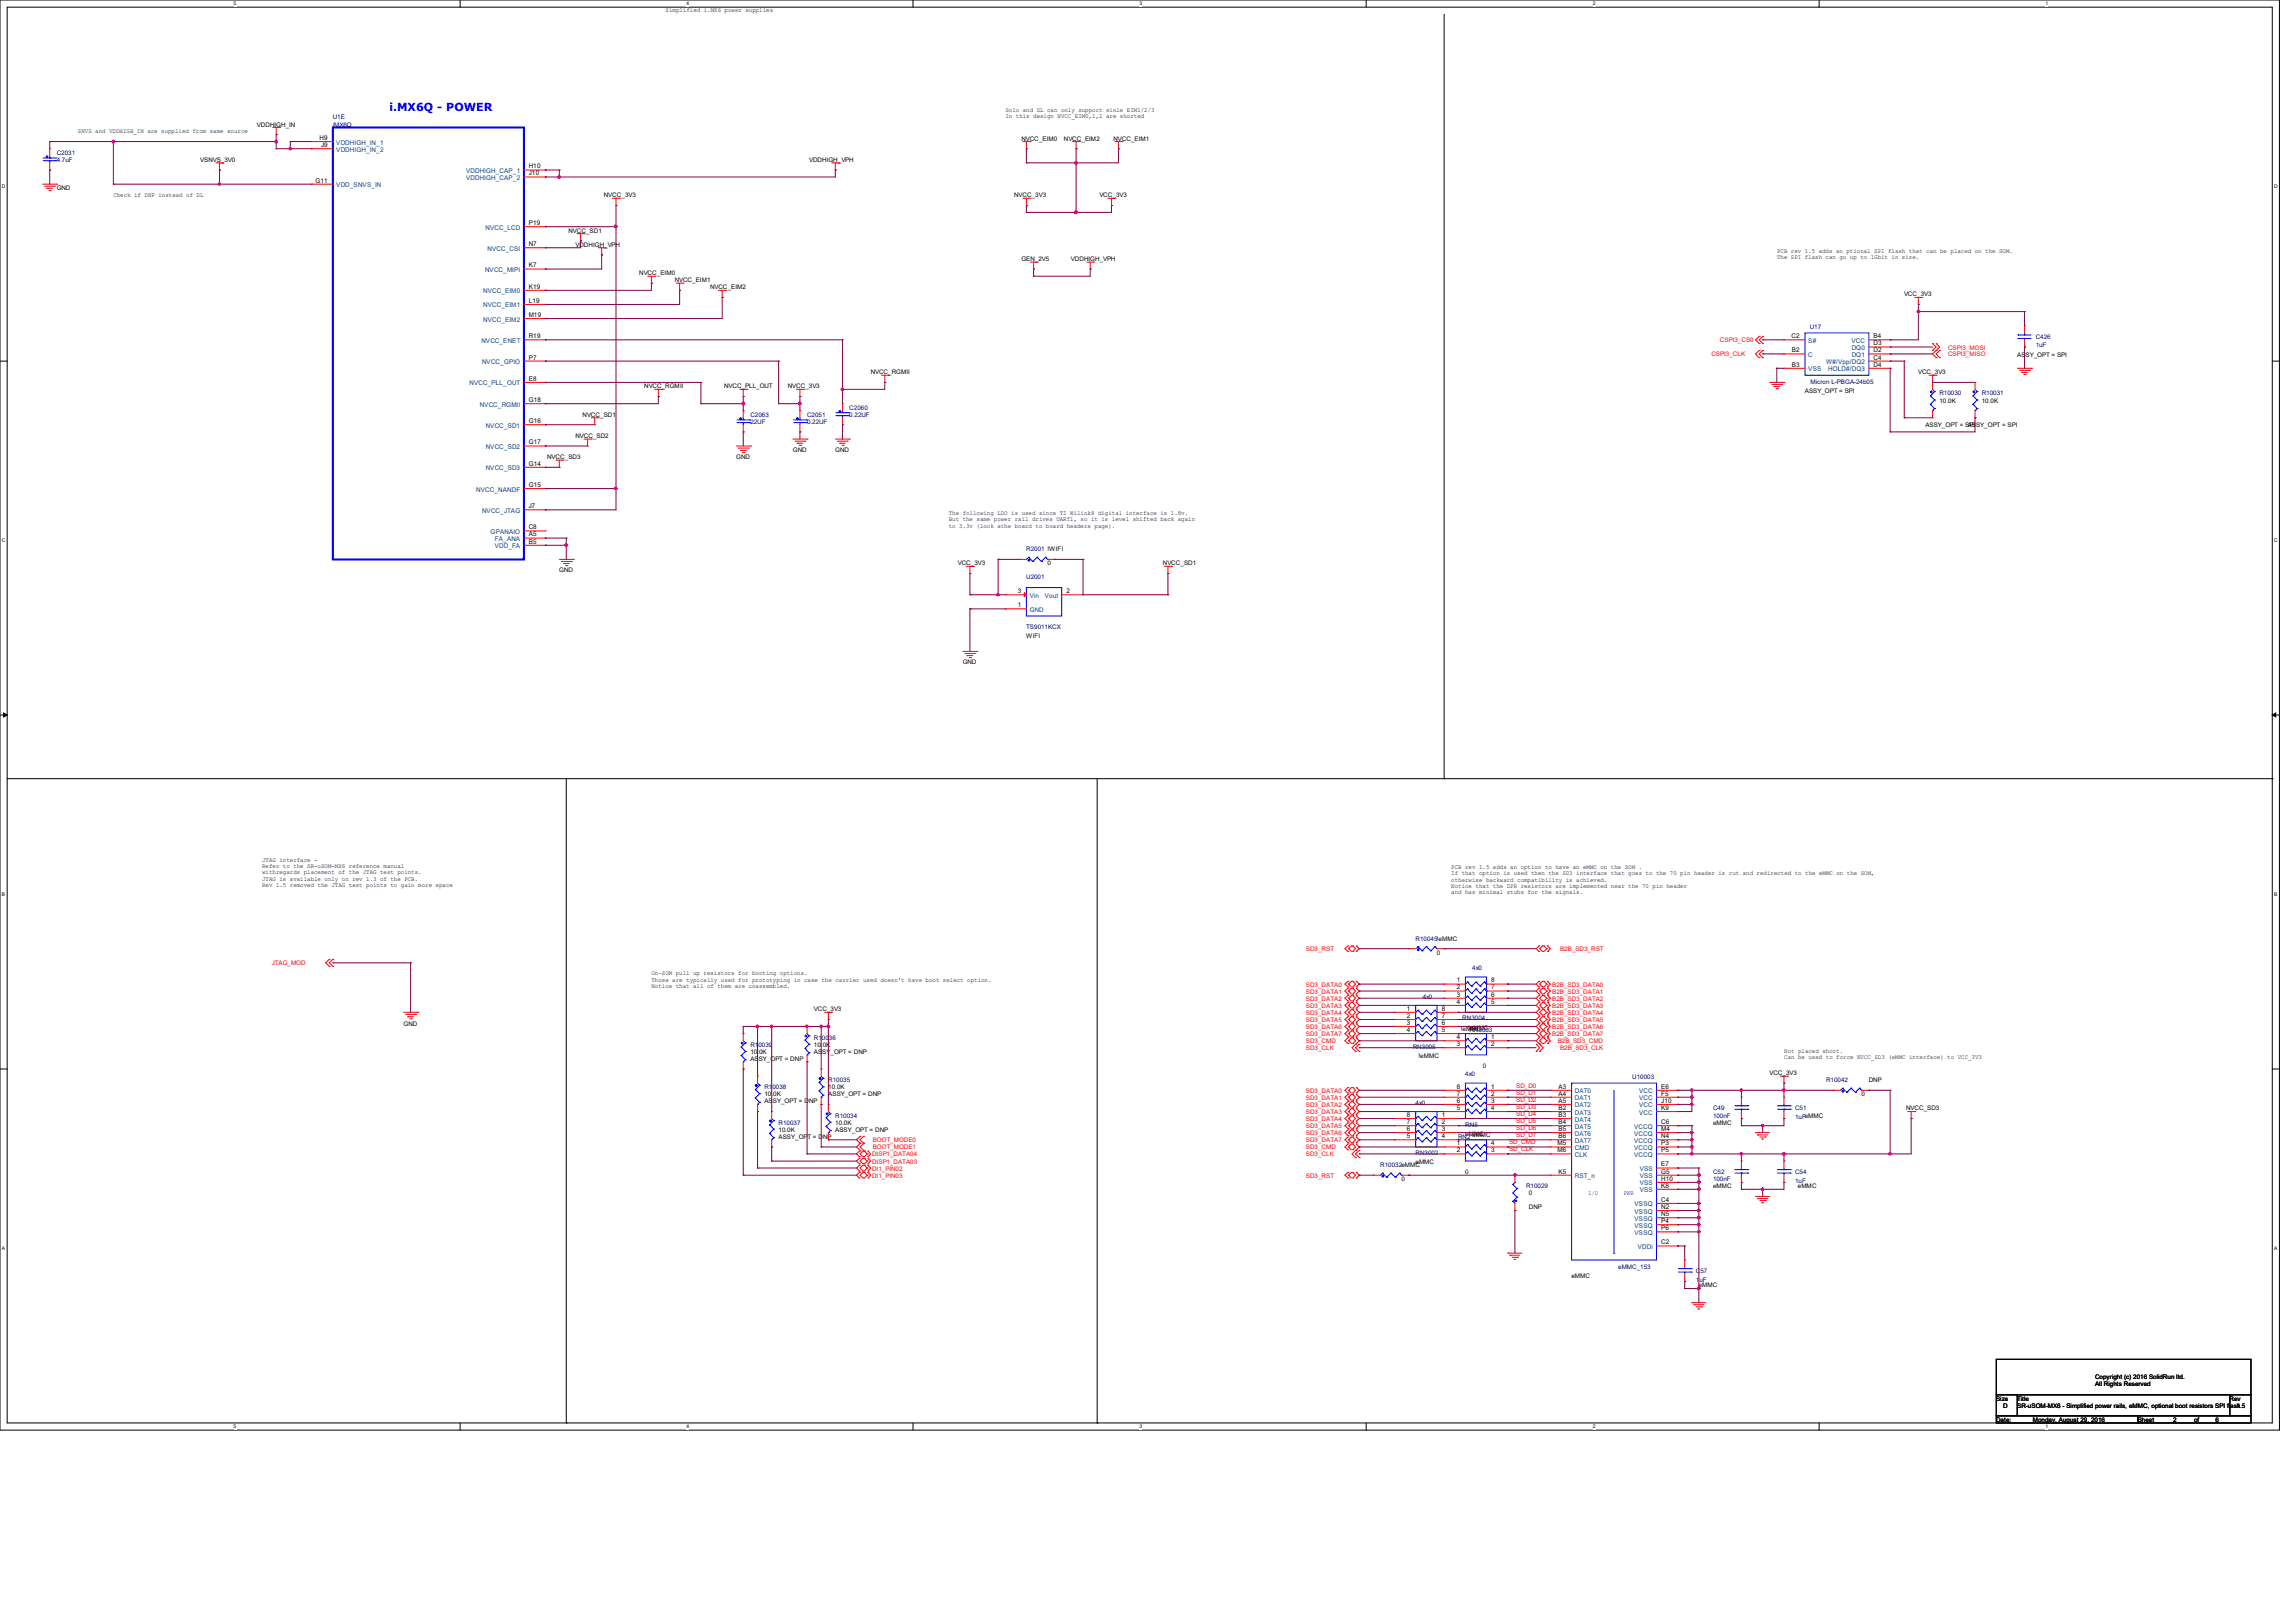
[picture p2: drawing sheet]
<svg xmlns="http://www.w3.org/2000/svg" width="420mm" height="297mm" viewBox="0 0 420 297" stroke-linecap="round" stroke-linejoin="round" font-family="sans-serif">
<defs><g id="words">
<text font-size="2" fill="#00f" x="71.3" y="20.2">i.MX6Q - POWER</text>
<g font-size="1.2">
<text x="58.5" y="25.6">H9</text>
<text x="58.8" y="26.9">J9</text>
<text x="57.7" y="33.4">G11</text>
<text x="96.8" y="30.8">H10</text>
<text x="96.8" y="32.1">J10</text>
<text x="96.8" y="41.2">P19</text>
<text x="96.8" y="45">N7</text>
<text x="96.8" y="52.8">K19</text>
<text x="96.8" y="48.9">K7</text>
<text x="96.8" y="55.4">L19</text>
<text x="96.8" y="58">M19</text>
<text x="96.8" y="61.9">R19</text>
<text x="96.8" y="65.8">P7</text>
<text x="327.9" y="61.9">C2</text>
<text x="327.9" y="64.5">B2</text>
<text x="342.9" y="61.9">B4</text>
<text x="342.9" y="63.2">D3</text>
<text x="342.9" y="64.5">D2</text>
<text x="342.9" y="65.8">C4</text>
<text x="96.8" y="69.7">E8</text>
<text x="327.9" y="67.1">B3</text>
<text x="342.9" y="67.1">D4</text>
<text x="96.8" y="73.6">G18</text>
<text x="96.8" y="77.4">G16</text>
<text x="96.8" y="81.3">G17</text>
<text x="96.8" y="89.1">G15</text>
<text x="96.8" y="85.2">G14</text>
<text x="96.8" y="93">J7</text>
<text x="96.8" y="99.5">B5</text>
<text x="96.8" y="96.9">C8</text>
<text x="96.8" y="98.2">A5</text>
<text x="186.2" y="111.1">1</text>
<text x="186.2" y="108.5">3</text>
<text x="195.2" y="108.5">2</text>
<text x="266.6" y="179.8">1</text>
<text x="272.9" y="179.8">8</text>
<text x="257.5" y="185">1</text>
<text x="263.8" y="185">8</text>
<text x="266.6" y="181.1">2</text>
<text x="266.6" y="182.4">3</text>
<text x="266.6" y="183.7">4</text>
<text x="272.9" y="183.7">5</text>
<text x="272.9" y="182.4">6</text>
<text x="272.9" y="181.1">7</text>
<text x="257.5" y="186.3">2</text>
<text x="257.5" y="187.5">3</text>
<text x="257.5" y="188.8">4</text>
<text x="263.8" y="188.8">5</text>
<text x="263.8" y="187.5">6</text>
<text x="263.8" y="186.3">7</text>
<text x="266.6" y="191.4">3</text>
<text x="266.6" y="190.2">4</text>
<text x="272.9" y="190.2">1</text>
<text x="272.9" y="191.4">2</text>
<text x="266.6" y="203.1">5</text>
<text x="266.6" y="201.8">6</text>
<text x="266.6" y="200.5">7</text>
<text x="266.6" y="199.2">8</text>
<text x="272.9" y="199.2">1</text>
<text x="272.9" y="200.5">2</text>
<text x="272.9" y="201.8">3</text>
<text x="272.9" y="203.1">4</text>
<text x="285.2" y="199.2">A3</text>
<text x="285.2" y="200.5">A4</text>
<text x="285.2" y="201.8">A5</text>
<text x="285.2" y="203.1">B2</text>
<text x="304" y="199.2">E6</text>
<text x="304" y="200.5">F5</text>
<text x="304" y="201.8">J10</text>
<text x="304" y="203.1">K9</text>
<text x="257.5" y="208.3">5</text>
<text x="257.5" y="207">6</text>
<text x="257.5" y="205.7">7</text>
<text x="257.5" y="204.4">8</text>
<text x="263.8" y="204.4">1</text>
<text x="263.8" y="205.7">2</text>
<text x="263.8" y="207">3</text>
<text x="263.8" y="208.3">4</text>
<text x="266.6" y="209.6">1</text>
<text x="272.9" y="209.6">4</text>
<text x="285" y="209.6">M5</text>
<text x="285.2" y="204.4">B3</text>
<text x="285.2" y="205.7">B4</text>
<text x="285.2" y="207">B5</text>
<text x="285.2" y="208.3">B6</text>
<text x="304" y="205.7">C6</text>
<text x="304" y="207">M4</text>
<text x="304" y="208.3">N4</text>
<text x="304" y="209.6">P3</text>
<text x="266.6" y="210.9">2</text>
<text x="272.9" y="210.9">3</text>
<text x="285" y="210.9">M6</text>
<text x="285.2" y="214.8">K5</text>
<text x="304" y="210.9">P5</text>
<text x="304" y="213.4">E7</text>
<text x="304" y="214.8">G5</text>
<text x="304" y="216.1">H10</text>
<text x="304" y="217.3">K8</text>
<text x="304" y="219.9">C4</text>
<text x="304" y="221.2">N2</text>
<text x="304" y="222.5">N5</text>
<text x="304" y="223.8">P4</text>
<text x="304" y="225.1">P6</text>
<text x="304" y="227.7">C2</text>
</g>
<g font-size="1.2" fill="#004080">
<text x="61.5" y="27.8">VDDHIGH_IN_2</text>
<text x="61.5" y="26.5">VDDHIGH_IN_1</text>
<text x="61.5" y="34.2">VDD_SNVS_IN</text>
<text x="85.3" y="31.7">VDDHIGH_CAP_1</text>
<text x="85.3" y="32.9">VDDHIGH_CAP_2</text>
<text x="88.8" y="42">NVCC_LCD</text>
<text x="89.2" y="45.9">NVCC_CSI</text>
<text x="88.4" y="53.7">NVCC_EIM0</text>
<text x="88.8" y="49.8">NVCC_MIPI</text>
<text x="88.4" y="56.3">NVCC_EIM1</text>
<text x="88.4" y="58.8">NVCC_EIM2</text>
<text x="88.1" y="62.7">NVCC_ENET</text>
<text x="330.9" y="62.7">S#</text>
<text x="330.9" y="65.3">C</text>
<text x="338.8" y="62.7">VCC</text>
<text x="338.9" y="64.1">DQ0</text>
<text x="338.9" y="65.3">DQ1</text>
<text x="85.9" y="70.5">NVCC_PLL_OUT</text>
<text x="88.2" y="66.6">NVCC_GPIO</text>
<text x="330.9" y="67.9">VSS</text>
<text x="334.2" y="66.6">W#/Vpp/DQ2</text>
<text x="334.6" y="67.9">HOLD#/DQ3</text>
<text x="87.8" y="74.4">NVCC_RGMII</text>
<text x="88.9" y="82.2">NVCC_SD2</text>
<text x="88.9" y="78.3">NVCC_SD1</text>
<text x="87.2" y="90">NVCC_NANDF</text>
<text x="88.9" y="86.1">NVCC_SD3</text>
<text x="88.2" y="93.9">NVCC_JTAG</text>
<text x="89.8" y="97.7">GPANAIO</text>
<text x="90.5" y="100.3">VDD_FA</text>
<text x="90.6" y="99">FA_ANA</text>
<text x="188.5" y="109.4">Vin</text>
<text x="191.2" y="109.4">Vout</text>
<text x="288.2" y="200.1">DAT0</text>
<text x="288.2" y="201.3">DAT1</text>
<text x="288.2" y="202.6">DAT2</text>
<text x="288.2" y="204">DAT3</text>
<text x="300" y="200.1">VCC</text>
<text x="300" y="201.3">VCC</text>
<text x="300" y="202.6">VCC</text>
<text x="300" y="204">VCC</text>
<text x="288.2" y="205.2">DAT4</text>
<text x="288.2" y="206.5">DAT5</text>
<text x="288.2" y="207.8">DAT6</text>
<text x="288.2" y="209.1">DAT7</text>
<text x="299.1" y="206.5">VCCQ</text>
<text x="299.1" y="207.8">VCCQ</text>
<text x="299.1" y="209.1">VCCQ</text>
<text x="288.2" y="210.4">CMD</text>
<text x="288.2" y="211.7">CLK</text>
<text x="288.2" y="215.6">RST_n</text>
<text x="299.1" y="210.4">VCCQ</text>
<text x="299.1" y="211.7">VCCQ</text>
<text x="300.1" y="214.3">VSS</text>
<text x="300.1" y="215.6">VSS</text>
<text x="299.1" y="220.8">VSSQ</text>
<text x="300.1" y="216.9">VSS</text>
<text x="300.1" y="218.2">VSS</text>
<text x="299.1" y="222.1">VSSQ</text>
<text x="299.1" y="223.4">VSSQ</text>
<text x="299.1" y="224.7">VSSQ</text>
<text x="299.1" y="226">VSSQ</text>
<text x="299.7" y="228.6">VDDi</text>
</g>
<g font-size="1.1">
<text x="121.8" y="2.3">Simplified i.MX6 power supplies</text>
<text x="47" y="23.2">VDDHIGH_IN</text>
<text x="184" y="20.4">Solo and DL can only support sinle EIM1/2/3</text>
<text x="184" y="21.5">In this design NVCC_EIM0,1,2 are shorted</text>
<text x="14.3" y="24.3">SNVS and VDDHIGH_IN are supplied from same source</text>
<text x="36.7" y="29.6">VSNVS_3V0</text>
<text x="148.1" y="29.6">VDDHIGH_VPH</text>
<text x="186.9" y="25.7">NVCC_EIM0</text>
<text x="194.7" y="25.7">NVCC_EIM2</text>
<text x="203.8" y="25.7">NVCC_EIM1</text>
<text x="10.4" y="34.8">GND</text>
<text x="20.7" y="36">Check if DNP instead of DL</text>
<text x="110.5" y="36.1">NVCC_3V3</text>
<text x="185.6" y="36.1">NVCC_3V3</text>
<text x="201.2" y="36.1">VCC_3V3</text>
<text x="104" y="42.6">NVCC_SD1</text>
<text x="105.3" y="45.2">VDDHIGH_VPH</text>
<text x="186.9" y="47.8">GEN_2V5</text>
<text x="196" y="47.8">VDDHIGH_VPH</text>
<text x="325.2" y="46.3">PCB rev 1.5 adds an ptional SPI flash that can be placed on the SOM.</text>
<text x="325.2" y="47.5">The SPI flash can go up to 1Gbit in size.</text>
<text x="117" y="50.3">NVCC_EIM0</text>
<text x="123.5" y="51.6">NVCC_EIM1</text>
<text x="130" y="52.9">NVCC_EIM2</text>
<text x="348.5" y="54.2">VCC_3V3</text>
<text x="369.2" y="65.4">ASSY_OPT = SPI</text>
<text x="117.9" y="71.1">NVCC_RGMII</text>
<text x="132.5" y="71.1">NVCC_PLL_OUT</text>
<text x="144.2" y="71.1">NVCC_3V3</text>
<text x="159.3" y="68.5">NVCC_RGMII</text>
<text x="330.3" y="72">ASSY_OPT = SPI</text>
<text x="351" y="68.5">VCC_3V3</text>
<text x="106.6" y="76.2">NVCC_SD1</text>
<text x="354.9" y="73.7">10.0K</text>
<text x="362.7" y="73.7">10.0K</text>
<text x="105.3" y="80.1">NVCC_SD2</text>
<text x="145.1" y="82.7">GND</text>
<text x="152.9" y="82.7">GND</text>
<text x="352.4" y="78.2">ASSY_OPT = SPI</text>
<text x="360.1" y="78.2">ASSY_OPT = SPI</text>
<text x="100.2" y="84">NVCC_SD3</text>
<text x="134.7" y="84">GND</text>
<text x="173.6" y="94.3">The following LDO is used since TI Wilink8 digital interface is 1.8v.</text>
<text x="173.6" y="95.4">But the same power rail drives UART1, so it is level shifted back again</text>
<text x="173.6" y="96.6">to 3.3v (look athe board to board headers page).</text>
<text x="102.4" y="104.7">GND</text>
<text x="175.3" y="103.5">VCC_3V3</text>
<text x="191.7" y="103.5">0</text>
<text x="212.8" y="103.5">NVCC_SD1</text>
<text x="187.8" y="116.8">WIFI</text>
<text x="176.2" y="121.6">GND</text>
<text x="48" y="157.7">JTAG interface -</text>
<text x="48" y="158.9">Refer to the SR-uSOM-MX6 reference manual</text>
<text x="48" y="160">withregards placement of the JTAG test points.</text>
<text x="48" y="161.2">JTAG is available only on rev 1.3 of the PCB.</text>
<text x="265.6" y="159">PCB rev 1.5 adds an option to have an eMMC on the SOM .</text>
<text x="265.6" y="160.2">If that option is used then the SD3 interface that goes to the 70 pin header is cut and redirected to the eMMC on the SOM,</text>
<text x="265.6" y="161.3">otherwise backward compatibility is achieved.</text>
<text x="48" y="162.3">Rev 1.5 removed the JTAG test points to gain more space</text>
<text x="265.6" y="162.5">Notice that the DPR resistors are implemented near the 70 pin header</text>
<text x="265.6" y="163.6">and has minimal stubs for the signals.</text>
<text x="119.2" y="178.5">On-SOM pull up resistors for booting options.</text>
<text x="119.2" y="179.6">Those are typically used for prototyping in case the carrier used doesn't have boot select option.</text>
<text x="263" y="174.7">0</text>
<text x="119.2" y="180.8">Notice that all of them are unassembled.</text>
<text x="149" y="185.1">VCC_3V3</text>
<text x="73.9" y="187.7">GND</text>
<text x="149" y="191.6">10.0K</text>
<text x="267.4" y="188.7">!eMMC</text>
<text x="268.7" y="188.4">!eMMC</text>
<text x="137.3" y="192.8">10.0K</text>
<text x="137.3" y="194.1">ASSY_OPT = DNP</text>
<text x="149" y="192.8">ASSY_OPT = DNP</text>
<text x="259.6" y="193.6">!eMMC</text>
<text x="323.8" y="196.7">VCC_3V3</text>
<text x="326.5" y="192.7">Not placed short.</text>
<text x="326.5" y="193.8">Can be used to force NVCC_SD3 (eMMC interface) to VCC_3V3</text>
<text x="139.9" y="200.6">10.0K</text>
<text x="139.9" y="201.9">ASSY_OPT = DNP</text>
<text x="151.6" y="199.3">10.0K</text>
<text x="151.6" y="200.6">ASSY_OPT = DNP</text>
<text x="340.7" y="200.6">0</text>
<text x="342" y="198">DNP</text>
<text x="348.8" y="203.2">NVCC_SD3</text>
<text x="142.5" y="207.1">10.0K</text>
<text x="142.5" y="208.4">ASSY_OPT = DNP</text>
<text x="152.9" y="205.8">10.0K</text>
<text x="152.9" y="207.1">ASSY_OPT = DNP</text>
<text x="268.2" y="207.9">eMMC</text>
<text x="313.5" y="205.8">eMMC</text>
<text x="259.1" y="213.1">eMMC</text>
<text x="256.5" y="216.2">0</text>
<text x="279.8" y="218.7">0</text>
<text x="279.8" y="221.3">DNP</text>
<text x="313.5" y="217.5">eMMC</text>
<text x="329" y="217.5">eMMC</text>
<text x="287.6" y="233.9">eMMC</text>
<text x="310.9" y="235.6">eMMC</text>
<text x="365.3" y="256.3">Size</text>
<text x="366.6" y="257.6">D</text>
<text x="369.2" y="256.3">Title</text>
<text x="369.2" y="257.6">SR-uSOM-MX6 - Simplified power rails, eMMC, optional boot resistors SPI flash</text>
<text x="383.4" y="252.4">Copyright (c) 2016 SolidRun ltd.</text>
<text x="383.4" y="253.6">All Rights Reserved</text>
<text x="408" y="256.3">Rev</text>
<text x="409.3" y="257.6">1.5</text>
<text x="365.3" y="260.2">Date:</text>
<text x="372" y="260.2">Monday, August 29, 2016</text>
<text x="391.2" y="260.2">Sheet</text>
<text x="397.7" y="260.2">2</text>
<text x="401.5" y="260.2">of</text>
<text x="405.4" y="260.2">6</text>
</g>
<g font-size="1.1" fill="#000080">
<text x="60.9" y="21.8">U1E</text>
<text x="60.9" y="23.2">iMX6Q</text>
<text x="10.4" y="28.3">C2031</text>
<text x="10.4" y="29.6">4.7uF</text>
<text x="331.2" y="60.2">U17</text>
<text x="372.5" y="62">C426</text>
<text x="372.5" y="63.5">1uF</text>
<text x="331.4" y="70.3">Micron L-PBGA-24b05</text>
<text x="137.3" y="76.2">C2063</text>
<text x="137.3" y="77.6">22UF</text>
<text x="147.7" y="76.2">C2051</text>
<text x="147.7" y="77.6">0.22UF</text>
<text x="155.4" y="75">C2060</text>
<text x="155.4" y="76.2">0.22UF</text>
<text x="354.9" y="72.3">R10030</text>
<text x="362.7" y="72.3">R10031</text>
<text x="187.8" y="100.9">R2001 !WIFI</text>
<text x="187.8" y="106">U2001</text>
<text x="187.8" y="115.1">TS9011KCX</text>
<text x="259.1" y="172.1">R10045!eMMC</text>
<text x="269.4" y="177.5">4x0</text>
<text x="260.4" y="182.8">4x0</text>
<text x="137.3" y="191.6">R10039</text>
<text x="149" y="190.2">R10036</text>
<text x="258.5" y="191.9">RN3005</text>
<text x="267.6" y="186.7">RN3004</text>
<text x="268.9" y="188.9">RN3003</text>
<text x="268.2" y="197">4x0</text>
<text x="271.4" y="195.4">0</text>
<text x="298.7" y="197.5">U10003</text>
<text x="139.9" y="199.3">R10038</text>
<text x="151.6" y="198">R10035</text>
<text x="259.1" y="202.2">4x0</text>
<text x="313.5" y="203.2">C49</text>
<text x="328.5" y="203.2">C51</text>
<text x="334.2" y="198">R10042</text>
<text x="142.5" y="205.8">R10037</text>
<text x="152.9" y="204.5">R10034</text>
<text x="266.8" y="208.4">RN2 eMMC</text>
<text x="268.2" y="206.2">RN5</text>
<text x="313.5" y="204.5">100nF</text>
<text x="328.5" y="204.8">1uFeMMC</text>
<text x="252.6" y="213.6">R10032eMMC</text>
<text x="259.1" y="211.4">RN3002</text>
<text x="268.2" y="214.8">0</text>
<text x="313.5" y="214.8">C52</text>
<text x="328.5" y="214.8">C54</text>
<text x="279.3" y="217.5">R10029</text>
<text x="313.5" y="216.2">100nF</text>
<text x="328.5" y="216.4">1uF</text>
<text x="296.1" y="232.2">eMMC_153</text>
<text x="310.4" y="233">C57</text>
<text x="310.4" y="234.6">1uF</text>
</g>
<g font-size="1.1" fill="#f00">
<text x="313.2" y="65.2">CSPI3_CLK</text>
<text x="314.8" y="62.5">CSPI3_CS0</text>
<text x="356.5" y="65.2">CSPI3_MISO</text>
<text x="356.5" y="64">CSPI3_MOSI</text>
<text x="49.7" y="176.7">JTAG_MOD</text>
<text x="239" y="174.1">SD3_RST</text>
<text x="285.5" y="174.1">B2B_SD3_RST</text>
<text x="239" y="183.1">SD3_DATA2</text>
<text x="239" y="185.7">SD3_DATA4</text>
<text x="239" y="180.6">SD3_DATA0</text>
<text x="239" y="181.8">SD3_DATA1</text>
<text x="239" y="184.4">SD3_DATA3</text>
<text x="284.1" y="183.1">B2B_SD3_DATA2</text>
<text x="284.1" y="185.7">B2B_SD3_DATA4</text>
<text x="284.1" y="180.6">B2B_SD3_DATA0</text>
<text x="284.1" y="181.8">B2B_SD3_DATA1</text>
<text x="284.1" y="184.4">B2B_SD3_DATA3</text>
<text x="239" y="187">SD3_DATA5</text>
<text x="239" y="188.3">SD3_DATA6</text>
<text x="239" y="189.6">SD3_DATA7</text>
<text x="239" y="190.9">SD3_CMD</text>
<text x="284.1" y="187">B2B_SD3_DATA5</text>
<text x="284.1" y="188.3">B2B_SD3_DATA6</text>
<text x="284.1" y="189.6">B2B_SD3_DATA7</text>
<text x="285.1" y="190.9">B2B_SD3_CMD</text>
<text x="239" y="192.2">SD3_CLK</text>
<text x="285.5" y="192.2">B2B_SD3_CLK</text>
<text x="239" y="202.6">SD3_DATA2</text>
<text x="239" y="200">SD3_DATA0</text>
<text x="239" y="201.3">SD3_DATA1</text>
<text x="239" y="203.8">SD3_DATA3</text>
<text x="277.5" y="200.3">SD_D1</text>
<text x="277.5" y="201.6">SD_D2</text>
<text x="277.5" y="202.9">SD_D3</text>
<text x="277.5" y="199.1">SD_D0</text>
<text x="159.7" y="209">BOOT_MODE0</text>
<text x="239" y="205.1">SD3_DATA4</text>
<text x="239" y="206.5">SD3_DATA5</text>
<text x="239" y="207.7">SD3_DATA6</text>
<text x="239" y="209">SD3_DATA7</text>
<text x="276.2" y="209.4">SD_CMD</text>
<text x="277.5" y="204.2">SD_D4</text>
<text x="277.5" y="205.5">SD_D5</text>
<text x="277.5" y="206.8">SD_D6</text>
<text x="277.5" y="208.1">SD_D7</text>
<text x="159.6" y="211.6">DISP1_DATA04</text>
<text x="159.6" y="212.9">DISP1_DATA03</text>
<text x="159.6" y="214.2">DI1_PIN02</text>
<text x="159.6" y="215.5">DI1_PIN03</text>
<text x="159.7" y="210.3">BOOT_MODE1</text>
<text x="239" y="215.5">SD3_RST</text>
<text x="239" y="211.6">SD3_CLK</text>
<text x="239" y="210.3">SD3_CMD</text>
<text x="276.2" y="210.7">SD_CLK</text>
</g>
<text font-size="1.1" fill="#004080" x="188.5" y="112">GND</text>
<g font-size="1.1" fill="#00f">
<text x="290.6" y="218.6">I/O</text>
<text x="297.1" y="218.6">PWR</text>
</g>
<g font-size=".9">
<text x="42.8" y="1">5</text>
<text x="125.7" y="1">4</text>
<text x="208.5" y="1">3</text>
<text x="291.5" y="1">2</text>
<text x="374.4" y="1">1</text>
<text x=".3" y="34.5">D</text>
<text x="416.2" y="34.5">D</text>
<text x=".3" y="99.3">C</text>
<text x="416.2" y="99.3">C</text>
<text x=".3" y="164">B</text>
<text x="416.2" y="164">B</text>
<text x=".3" y="228.8">A</text>
<text x="416.2" y="228.8">A</text>
<text x="42.8" y="261.4">5</text>
<text x="125.7" y="261.4">4</text>
<text x="208.5" y="261.4">3</text>
<text x="291.5" y="261.4">2</text>
<text x="374.4" y="261.4">1</text>
</g>
</g></defs>
<path d="M0 0h417.2v261.7h-417.2zM1.3 1.3h414.5v259.1h-414.5z" fill="none" stroke="#000" stroke-width=".18"/>
<g fill="#fff">
<path d="M42.8 .2h.5v1h-.5z"/>
<path d="M42.8 260.6h.5v1h-.5z"/>
</g>
<path d="M84.2 0v1.3M84.2 260.4v1.3" fill="none" stroke="#000" stroke-width=".18"/>
<g fill="#fff">
<path d="M125.6 .2h.6v1h-.6z"/>
<path d="M125.6 260.6h.6v1h-.6z"/>
</g>
<path d="M167.1 0v1.3M167.1 260.4v1.3" fill="none" stroke="#000" stroke-width=".18"/>
<g fill="#fff">
<path d="M208.5 .2h.5v1h-.5z"/>
<path d="M208.5 260.6h.5v1h-.5z"/>
</g>
<path d="M250 0v1.3M250 260.4v1.3" fill="none" stroke="#000" stroke-width=".18"/>
<g fill="#fff">
<path d="M291.5 .2h.5v1h-.5z"/>
<path d="M291.5 260.6h.5v1h-.5z"/>
</g>
<path d="M332.9 0v1.3M332.9 260.4v1.3" fill="none" stroke="#000" stroke-width=".18"/>
<g fill="#fff">
<path d="M374.4 .2h.5v1h-.5z"/>
<path d="M374.4 260.6h.5v1h-.5z"/>
<path d="M.3 33.7h.7v1h-.7z"/>
<path d="M416.2 33.7h.6v1h-.6z"/>
<path d="M.3 98.5h.7v1h-.7z"/>
<path d="M416.2 98.5h.6v1h-.6z"/>
</g>
<path d="M0 66.1h1.3M415.8 66.1h1.4" fill="none" stroke="#000" stroke-width=".18"/>
<g fill="#fff">
<path d="M.3 163.2h.6v1.1h-.6z"/>
<path d="M416.2 163.2h.6v1.1h-.6z"/>
</g>
<path d="M0 130.9h1.3M415.8 130.9h1.4" fill="none" stroke="#000" stroke-width=".18"/>
<path d="M.7 130.5l.6 .4-.6 .3zM415.8 130.9l.7-.4v.7z" fill="#000" stroke="#000" stroke-width=".18"/>
<g fill="#fff">
<path d="M.3 228h.6v1h-.6z"/>
<path d="M416.2 228h.5v1h-.5z"/>
</g>
<g fill="none" stroke="#000" stroke-width=".18">
<path d="M264.3 2.6v139.9M1.3 142.5h414.5M103.6 142.5v117.9M200.8 142.5v117.9M264.3 142.5h.1M415.8 142.5h.1M0 195.6h1.3M415.8 195.6h1.4M365.3 255.2h3.9v3.9h-3.9zM365.3 259.1h25.9v1.3h-25.9zM365.3 248.8h46.6v6.4h-46.6zM369.2 255.2h38.9v3.9h-38.9z"/>
<path d="M391.2 259.1h20.7v1.3h-20.7zM408.1 255.2h3.8v3.9h-3.8zM103.6 260.4h.1M200.8 260.4h.1"/>
</g>
<g fill="none" stroke="#f00" stroke-width=".18">
<path d="M7.8 33.7h2.6M8.2 34.1h1.8M8.6 34.5h.1M8.6 34.5h1M9 34.9h.2M9.1 27.2h.1M9.1 31.1h.1M9.1 27.2v1.3M9.1 29.8v1.3M9.2 34.9h.1M10 34.1h.1M10.4 33.7h.1"/>
<path d="M39.5 29.8h1.3M40.2 31.1h.1M40.2 29.8v1.3M40.8 29.8h.1M49.9 23.3h1.3M50.5 24.6h.1M50.5 23.3v1.3M51.2 23.3h.1M57 27.2h.1M57 25.9h.1M57 33.7h.1M57 33.7h3.9"/>
<path d="M57 25.9h3.9M57 27.2h3.9M95.9 31.1h3.9M95.9 32.4h3.9M99.8 31.1h.1M99.8 32.4h.1M112.1 36.3h1.3M112.7 37.6h.1M112.7 36.3v1.3M113.4 36.3h.1M152.2 29.8h1.3M152.9 31.1h.1"/>
<path d="M152.9 29.8v1.3M153.5 29.8h.1M187.2 36.3h1.3M187.2 25.9h1.3M187.8 37.6h.1M187.8 27.2h.1M187.8 25.9v1.3M187.8 36.3v1.3M188.5 36.3h.1M188.5 25.9h.1M196.3 25.9h1.3M196.9 27.2h.1"/>
<path d="M196.9 25.9v1.3M197.6 25.9h.1M202.7 36.3h1.3M203.4 37.6h.1M203.4 36.3v1.3M204 36.3h.1M204 25.9h1.4M204.7 27.2h.1M204.7 25.9v1.3M205.4 25.9h.1M95.9 53.1h3.9M95.9 45.3h3.9"/>
<path d="M95.9 41.5h3.9M95.9 55.7h3.9M95.9 58.3h3.9M95.9 49.2h3.9M99.8 41.5h.1M99.8 53.1h.1M99.8 55.7h.1M99.8 45.3h.1M99.8 58.3h.1M99.8 49.2h.1M105.6 42.8h1.3M106.3 44.1h.1"/>
<path d="M106.3 42.8v1.3M106.9 42.8h.1M109.5 45.3h1.3M110.1 46.7h.1M110.1 45.3v1.4M110.8 45.3h.1M118.5 50.5h1.3M119.2 51.8h.1M119.2 50.5v1.3M119.8 50.5h.1M123.7 51.8h1.3M124.4 53.1h.1"/>
<path d="M124.4 51.8v1.3M125 51.8h.1M131.5 53.1h1.3M132.2 54.4h.1M132.2 53.1v1.3M132.8 53.1h.1M188.5 48h1.3M189.1 49.2h.1M189.1 48v1.2M189.8 48h.1M198.9 48h1.3M199.5 49.2h.1"/>
<path d="M199.5 48v1.2M200.2 48h.1M350.4 54.4h1.3M351.1 55.7h.1M351.1 54.4v1.3M351.7 54.4h.1M370.5 59.6h.1M370.5 59.6v1.3M95.9 70h3.9M95.9 62.2h3.9M95.9 66.1h3.9M95.9 73.9h3.9"/>
<path d="M95.9 77.7h3.9M99.8 70h.1M99.8 73.9h.1M99.8 62.2h.1M99.8 66.1h.1M99.8 77.7h.1M108.2 76.5h1.3M108.8 77.7h.1M108.8 76.5v1.2M109.5 76.5h.1M119.8 71.2h1.4M120.5 72.6h.1"/>
<path d="M120.5 71.2v1.4M121.2 71.2h.1M135.4 71.2h1.3M136 72.6h.1M136 75.1h.1M136 79h.1M136 71.2v1.4M136 75.1v1.4M136 77.7v1.3M136.7 71.2h.1M145.8 71.2h1.3M146.4 72.6h.1"/>
<path d="M146.4 75.1h.1M146.4 79h.1M146.4 71.2v1.4M146.4 75.1v1.4M146.4 77.7v1.3M147.1 71.2h.1M154.2 73.9h.1M154.2 77.7h.1M154.2 73.9v1.2M154.2 76.5v1.2M161.3 68.7h1.3M161.9 70h.1"/>
<path d="M161.9 68.7v1.3M162.6 68.7h.1M321.9 64.1h.1M321.9 65.4h.1M321.9 62.9h.1M321.9 61.6h.1M321.9 64.1l-.6 .7 .6 .6M321.9 61.6l-.6 .6 .6 .7M322.6 64.1h.1M322.6 65.4h.1M322.6 62.9h.1M322.6 61.6h.1"/>
<path d="M322.6 64.1l-.7 .7 .7 .6M322.6 61.6l-.7 .6 .7 .7M323.8 70h2.7M324.3 70.4h1.8M324.7 70.7h.1M324.7 70.7h1M325 71.1h.3M325.3 71.1h.1M326.1 70.4h.1M326.5 70h.1M326.5 62.2h.1M326.5 64.8h.1"/>
<path d="M326.5 67.4h.1M326.5 67.4h3.8M326.5 62.2h3.8M326.5 64.8h3.8M342 67.4h3.9M342 62.2h3.9M342 64.8h3.9M342 63.5h3.9M342 66.1h3.9M345.9 62.2h.1M345.9 63.5h.1M345.9 64.8h.1"/>
<path d="M345.9 66.1h.1M345.9 67.4h.1M353 68.7h1.3M353.7 70h.1M353.7 62.9h.1M353.7 64.1h.1M353.7 76.5h.1M353.7 68.7v2.5M353.7 75.1v1.4M353.7 62.9l.6 .6-.6 .6M354.3 68.7h.1M354.3 64.1h.1"/>
<path d="M354.3 65.4h.1M354.3 62.9h.1M354.3 64.1l-.6 .7 .6 .6M354.3 62.9l.7 .6-.7 .6M355 65.4h.1M355 64.1h.1M355 64.1l-.7 .7 .7 .6M361.4 70h.1M361.4 76.5h.1M361.4 70v1.2M361.4 75.1v1.4M369.2 67.4h2.6"/>
<path d="M369.6 67.8h1.8M370 68.2h.1M370 68.2h1M370.4 68.5h.2M370.5 63.5h.1M370.5 62.2v1.3M370.6 68.5h.1M371.4 67.8h.1M371.8 67.4h.1M95.9 81.6h3.9M95.9 89.4h3.9M95.9 85.5h3.9"/>
<path d="M95.9 99.8h3.9M95.9 97.2h3.9M95.9 93.3h3.9M95.9 98.5h3.9M99.8 89.4h.1M99.8 85.5h.1M99.8 99.8h.1M99.8 97.2h.1M99.8 93.3h.1M99.8 81.6h.1M99.8 98.5h.1M101.7 84.2h1.3"/>
<path d="M102.4 85.5h.1M102.4 84.2v1.3M103 84.2h.1M106.9 80.3h1.3M107.5 81.6h.1M107.5 80.3v1.3M108.2 80.3h.1M134.7 81.6h2.6M135.1 82h1.8M135.5 82.4h.1M135.5 82.4h1.1M135.9 82.8h.2"/>
<path d="M136.1 82.8h.1M136.9 82h.1M137.3 81.6h.1M145.1 80.3h2.6M145.5 80.7h1.8M145.9 81.1h.1M145.9 81.1h1M146.3 81.5h.2M146.5 81.5h.1M147.3 80.7h.1M147.7 80.3h.1M152.9 80.3h2.5"/>
<path d="M153.2 80.7h1.9M153.7 81.1h.1M153.7 81.1h1M154.1 81.5h.2M154.3 81.5h.1M155.1 80.7h.1M155.4 80.3h.1M102.4 102.4h2.5M102.7 102.7h1.9M103.1 103.1h.1M103.1 103.1h1.1M103.5 103.5h.3"/>
<path d="M103.8 103.5h.1M104.6 102.7h.1M104.9 102.4h.1M176.2 119.2h2.6M176.6 119.6h1.8M176.8 103.6h1.3M177 120h.1M177 120h1M177.5 104.9h.1M177.5 103.6v1.3M178.1 103.6h.1M178.4 119.6h.1"/>
<path d="M178.8 119.2h.1M184 111.4h.1M184 108.8h.1M184 111.4h3.8M184 108.8h3.8M186.6 102.4h.1M186.6 102.4h1.2M191.7 102.4h1.3M193 102.4h.1M194.3 108.8h3.9M198.2 108.8h.1M213.1 103.6h1.3"/>
<path d="M213.7 104.9h.1M213.7 103.6v1.3M214.4 103.6h.1M177.4 120.4h.2M177.6 120.4h.1M60.2 175.6h.1M60.2 176.8h.1M60.2 175.6l-.6 .6 .6 .6M60.9 175.6h.1M60.9 176.8h.1M60.9 175.6l-.7 .6 .7 .6M246.7 179.6h.1"/>
<path d="M246.7 174.1h.1M246.7 173.1h.1M246.7 179.6l-.6 .5 .6 .5M246.7 173.1l-.6 .5 .6 .5M246.8 173.6h.1M246.8 173.6l.5 .5M247.3 179.6h.1M247.3 173.1h.1M247.3 179.6l-.5 .5M247.3 173.1l-.5 .5M247.6 179.6h.1M247.6 173.1h.1"/>
<path d="M247.6 174.1h.1M247.6 179.6l.5 .5-.5 .5M247.6 173.1l.5 .5-.5 .5M248.2 179.6h.1M248.2 173.1h.1M248.2 174.1h.1M248.2 179.6l.6 .5-.6 .5M248.2 173.1l.6 .5-.6 .5M257.8 173.6h.1M257.8 173.6h1.3M263 173.6h1.3M264.3 173.6h.1"/>
<path d="M281.6 179.6h.1M281.6 173.1h.1M281.6 174.1h.1M281.6 179.6l-.5 .5 .5 .5M281.6 173.1l-.5 .5 .5 .5M282.3 179.6h.1M282.3 173.1h.1M282.3 174.1h.1M282.3 179.6l-.5 .5 .5 .5M282.3 173.1l-.5 .5 .5 .5M282.5 179.6h.1M282.5 173.1h.1"/>
<path d="M282.5 179.6l.6 .5M282.5 173.1l.6 .5M283.1 173.6h.1M283.1 173.6l-.6 .5M283.2 179.6h.1M283.2 174.1h.1M283.2 173.1h.1M283.2 179.6l.5 .5-.5 .5M283.2 173.1l.5 .5-.5 .5M73.9 185.3h2.6M74.3 185.6h1.8M74.6 186.1h.1"/>
<path d="M74.6 186.1h1M75 186.4h.3M75.3 186.4h.1M76.1 185.6h.1M76.5 185.3h.1M136 189.1h.1M136 195.6h.1M136 189.1v1.4M136 194.3v1.3M138.6 196.9h.1M138.6 196.9v1.3M147.7 187.8h.1"/>
<path d="M147.7 194.3h.1M147.7 187.8v1.3M147.7 193v1.3M150.3 195.6h.1M150.3 195.6v1.3M150.9 185.3h1.3M151.6 186.6h.1M151.6 185.3v1.3M152.2 185.3h.1M246.7 183.2h.1M246.7 182.2h.1M246.7 185.8h.1"/>
<path d="M246.7 184.7h.1M246.7 187.1h.1M246.7 186.1h.1M246.7 180.6h.1M246.7 181.9h.1M246.7 180.8h.1M246.7 188.4h.1M246.7 187.3h.1M246.7 189.7h.1M246.7 188.6h.1M246.7 184.5h.1M246.7 183.4h.1"/>
<path d="M246.7 191h.1M246.7 189.9h.1M246.7 199h.1M246.7 182.2l-.6 .5 .6 .5M246.7 184.7l-.6 .6 .6 .5M246.7 186.1l-.6 .5 .6 .5M246.7 183.4l-.6 .6 .6 .5M246.7 180.8l-.6 .6 .6 .5M246.7 189.9l-.6 .6 .6 .5M246.7 187.3l-.6 .5 .6 .6M246.7 188.6l-.6 .5 .6 .6M246.7 199l-.6 .5 .6 .5"/>
<path d="M246.8 182.7h.1M246.8 185.3h.1M246.8 186.6h.1M246.8 180.1h.1M246.8 181.4h.1M246.8 187.8h.1M246.8 189.1h.1M246.8 184h.1M246.8 190.5h.1M246.8 199.5h.1M246.8 182.7l.5 .5M246.8 184l.5 .5"/>
<path d="M246.8 185.3l.5 .5M246.8 186.6l.5 .5M246.8 180.1l.5 .5M246.8 181.4l.5 .5M246.8 187.8l.5 .6M246.8 189.1l.5 .6M246.8 190.5l.5 .5M246.8 199.5l.5 .5M247.3 182.2h.1M247.3 184.7h.1M247.3 186.1h.1M247.3 180.8h.1"/>
<path d="M247.3 187.3h.1M247.3 188.6h.1M247.3 183.4h.1M247.3 189.9h.1M247.3 199h.1M247.3 182.2l-.5 .5M247.3 184.7l-.5 .6M247.3 187.3l-.5 .5M247.3 186.1l-.5 .5M247.3 180.8l-.5 .6M247.3 188.6l-.5 .5M247.3 183.4l-.5 .6"/>
<path d="M247.3 189.9l-.5 .6M247.3 199l-.5 .5M247.6 182.2h.1M247.6 183.2h.1M247.6 184.7h.1M247.6 185.8h.1M247.6 186.1h.1M247.6 187.1h.1M247.6 180.6h.1M247.6 180.8h.1M247.6 181.9h.1M247.6 187.3h.1"/>
<path d="M247.6 188.4h.1M247.6 188.6h.1M247.6 189.7h.1M247.6 183.4h.1M247.6 184.5h.1M247.6 189.9h.1M247.6 191h.1M247.6 199h.1M247.6 182.2l.5 .5-.5 .5M247.6 184.7l.5 .6-.5 .5M247.6 183.4l.5 .6-.5 .5M247.6 186.1l.5 .5-.5 .5"/>
<path d="M247.6 187.3l.5 .5-.5 .6M247.6 180.8l.5 .6-.5 .5M247.6 188.6l.5 .5-.5 .6M247.6 189.9l.5 .6-.5 .5M247.6 199l.5 .5-.5 .5M248.1 191.1h.1M248.1 192.4h.1M248.1 191.1l-.7 .6 .7 .7M248.2 182.2h.1M248.2 183.2h.1M248.2 184.7h.1M248.2 185.8h.1"/>
<path d="M248.2 186.1h.1M248.2 187.1h.1M248.2 180.6h.1M248.2 180.8h.1M248.2 181.9h.1M248.2 187.3h.1M248.2 188.4h.1M248.2 188.6h.1M248.2 189.7h.1M248.2 183.4h.1M248.2 184.5h.1M248.2 189.9h.1"/>
<path d="M248.2 191h.1M248.2 199h.1M248.2 182.2l.6 .5-.6 .5M248.2 184.7l.6 .6-.6 .5M248.2 186.1l.6 .5-.6 .5M248.2 180.8l.6 .6-.6 .5M248.2 183.4l.6 .6-.6 .5M248.2 187.3l.6 .5-.6 .6M248.2 188.6l.6 .5-.6 .6M248.2 189.9l.6 .6-.6 .5M248.2 199l.6 .5-.6 .5M248.8 191.1h.1"/>
<path d="M248.8 192.4h.1M248.8 191.1l-.7 .6 .7 .7M255.2 185.3h.1M255.2 186.6h.1M255.2 187.8h.1M255.2 189.1h.1M255.2 185.3h3.9M255.2 186.6h3.9M255.2 187.8h3.9M255.2 189.1h3.9M263 185.3h3.9M263 186.6h3.9"/>
<path d="M263 187.8h3.9M263 189.1h3.9M264.3 180.1h.1M264.3 181.4h.1M264.3 182.7h.1M264.3 184h.1M264.3 199.5h.1M264.3 191.7h.1M264.3 190.5h.1M264.3 180.1h3.9M264.3 181.4h3.9M264.3 182.7h3.9"/>
<path d="M264.3 184h3.9M264.3 199.5h3.9M264.3 190.5h3.9M264.3 191.7h3.9M266.9 189.1h.1M266.9 187.8h.1M266.9 186.6h.1M266.9 185.3h.1M272 180.1h3.9M272 181.4h3.9M272 182.7h3.9M272 184h3.9"/>
<path d="M272 199.5h3.9M272 190.5h3.9M272 191.7h3.9M275.9 184h.1M275.9 182.7h.1M275.9 181.4h.1M275.9 180.1h.1M275.9 199.5h.1M275.9 190.5h.1M275.9 191.7h.1M281.1 191.1h.1M281.1 192.4h.1"/>
<path d="M281.1 191.1l.7 .6-.7 .7M281.6 182.2h.1M281.6 183.2h.1M281.6 184.7h.1M281.6 185.8h.1M281.6 186.1h.1M281.6 187.1h.1M281.6 180.6h.1M281.6 180.8h.1M281.6 181.9h.1M281.6 187.3h.1M281.6 188.4h.1"/>
<path d="M281.6 188.6h.1M281.6 189.7h.1M281.6 183.4h.1M281.6 184.5h.1M281.6 189.9h.1M281.6 191h.1M281.6 182.2l-.5 .5 .5 .5M281.6 184.7l-.5 .6 .5 .5M281.6 187.3l-.5 .5 .5 .6M281.6 186.1l-.5 .5 .5 .5M281.6 188.6l-.5 .5 .5 .6M281.6 183.4l-.5 .6 .5 .5"/>
<path d="M281.6 180.8l-.5 .6 .5 .5M281.6 189.9l-.5 .6 .5 .5M281.8 191.1h.1M281.8 192.4h.1M281.8 191.1l.6 .6-.6 .7M282.3 182.2h.1M282.3 183.2h.1M282.3 184.7h.1M282.3 185.8h.1M282.3 186.1h.1M282.3 187.1h.1M282.3 180.6h.1"/>
<path d="M282.3 180.8h.1M282.3 181.9h.1M282.3 187.3h.1M282.3 188.4h.1M282.3 188.6h.1M282.3 189.7h.1M282.3 183.4h.1M282.3 184.5h.1M282.3 189.9h.1M282.3 191h.1M282.3 182.2l-.5 .5 .5 .5M282.3 184.7l-.5 .6 .5 .5"/>
<path d="M282.3 186.1l-.5 .5 .5 .5M282.3 180.8l-.5 .6 .5 .5M282.3 187.3l-.5 .5 .5 .6M282.3 188.6l-.5 .5 .5 .6M282.3 183.4l-.5 .6 .5 .5M282.3 189.9l-.5 .6 .5 .5M282.5 182.2h.1M282.5 184.7h.1M282.5 186.1h.1M282.5 180.8h.1M282.5 187.3h.1M282.5 188.6h.1"/>
<path d="M282.5 183.4h.1M282.5 189.9h.1M282.5 183.4l.6 .6M282.5 182.2l.6 .5M282.5 184.7l.6 .6M282.5 186.1l.6 .5M282.5 180.8l.6 .6M282.5 187.3l.6 .5M282.5 189.9l.6 .6M282.5 188.6l.6 .5M283.1 182.7h.1M283.1 185.3h.1"/>
<path d="M283.1 186.6h.1M283.1 180.1h.1M283.1 181.4h.1M283.1 187.8h.1M283.1 189.1h.1M283.1 184h.1M283.1 190.5h.1M283.1 181.4l-.6 .5M283.1 182.7l-.6 .5M283.1 185.3l-.6 .5M283.1 186.6l-.6 .5M283.1 180.1l-.6 .5"/>
<path d="M283.1 187.8l-.6 .6M283.1 189.1l-.6 .6M283.1 184l-.6 .5M283.1 190.5l-.6 .5M283.2 183.2h.1M283.2 182.2h.1M283.2 185.8h.1M283.2 184.7h.1M283.2 187.1h.1M283.2 186.1h.1M283.2 180.6h.1M283.2 181.9h.1"/>
<path d="M283.2 180.8h.1M283.2 188.4h.1M283.2 187.3h.1M283.2 189.7h.1M283.2 188.6h.1M283.2 184.5h.1M283.2 183.4h.1M283.2 191h.1M283.2 189.9h.1M283.2 184.7l.5 .6-.5 .5M283.2 182.2l.5 .5-.5 .5M283.2 187.3l.5 .5-.5 .6"/>
<path d="M283.2 183.4l.5 .6-.5 .5M283.2 186.1l.5 .5-.5 .5M283.2 180.8l.5 .6-.5 .5M283.2 188.6l.5 .5-.5 .6M283.2 189.9l.5 .6-.5 .5M283.7 199.5h.1M283.7 199.5h3.9M303.1 199.5h3.9M307 199.5h.1M325.8 196.9h1.3M326.5 198.2h.1M326.5 196.9v1.3"/>
<path d="M327.1 196.9h.1M335.5 199.5h.1M335.5 199.5h1.3M340.7 199.5h1.3M342 199.5h.1M138.6 203.4h.1M138.6 202.1v1.3M141.2 203.4h.1M141.2 209.9h.1M141.2 203.4v1.3M141.2 208.6v1.3M150.3 202.1h.1"/>
<path d="M150.3 200.8v1.3M151.6 202.1h.1M151.6 208.6h.1M151.6 202.1v1.3M151.6 207.3v1.3M157.3 210.7h.1M157.3 211.7h.1M157.3 212h.1M157.3 213h.1M157.3 213.2h.1M157.3 214.3h.1M157.3 214.5h.1"/>
<path d="M157.3 215.6h.1M157.3 210.7l-.5 .5 .5 .5M157.3 213.2l-.5 .5 .5 .6M157.3 212l-.5 .5 .5 .5M157.3 214.5l-.5 .6 .5 .5M157.4 207.9h.1M157.4 209.2h.1M157.4 210.5h.1M157.4 207.9l-.6 .7 .6 .6M157.4 209.2l-.6 .7 .6 .6M157.9 210.7h.1M157.9 211.7h.1"/>
<path d="M157.9 212h.1M157.9 213h.1M157.9 213.2h.1M157.9 214.3h.1M157.9 214.5h.1M157.9 215.6h.1M157.9 210.7l-.5 .5 .5 .5M157.9 212l-.5 .5 .5 .5M157.9 213.2l-.5 .5 .5 .6M157.9 214.5l-.5 .6 .5 .5M158.1 209.2h.1M158.1 207.9h.1"/>
<path d="M158.1 210.5h.1M158.1 207.9l-.7 .7 .7 .6M158.1 209.2l-.7 .7 .7 .6M158.2 210.7h.1M158.2 212h.1M158.2 213.2h.1M158.2 214.5h.1M158.2 210.7l.5 .5M158.2 212l.5 .5M158.2 214.5l.5 .6M158.2 213.2l.5 .5M158.7 211.2h.1"/>
<path d="M158.7 212.5h.1M158.7 213.7h.1M158.7 215.1h.1M158.7 211.2l-.5 .5M158.7 212.5l-.5 .5M158.7 213.7l-.5 .6M158.7 215.1l-.5 .5M158.8 211.7h.1M158.8 210.7h.1M158.8 213h.1M158.8 212h.1M158.8 214.3h.1"/>
<path d="M158.8 213.2h.1M158.8 215.6h.1M158.8 214.5h.1M158.8 210.7l.5 .5-.5 .5M158.8 212l.5 .5-.5 .5M158.8 213.2l.5 .5-.5 .6M158.8 214.5l.5 .6-.5 .5M246.7 202.6h.1M246.7 201.6h.1M246.7 205.2h.1M246.7 204.2h.1M246.7 206.5h.1"/>
<path d="M246.7 205.5h.1M246.7 200h.1M246.7 201.3h.1M246.7 200.3h.1M246.7 215.6h.1M246.7 214.5h.1M246.7 207.8h.1M246.7 206.8h.1M246.7 209.1h.1M246.7 208.1h.1M246.7 203.9h.1M246.7 202.9h.1"/>
<path d="M246.7 210.4h.1M246.7 209.3h.1M246.7 201.6l-.6 .5 .6 .5M246.7 204.2l-.6 .5 .6 .5M246.7 205.5l-.6 .5 .6 .5M246.7 202.9l-.6 .5 .6 .5M246.7 200.3l-.6 .5 .6 .5M246.7 214.5l-.6 .6 .6 .5M246.7 209.3l-.6 .6 .6 .5M246.7 206.8l-.6 .5 .6 .5M246.7 208.1l-.6 .5 .6 .5M246.8 202.1h.1"/>
<path d="M246.8 204.7h.1M246.8 206h.1M246.8 200.8h.1M246.8 215.1h.1M246.8 207.3h.1M246.8 208.6h.1M246.8 203.4h.1M246.8 209.9h.1M246.8 202.1l.5 .5M246.8 203.4l.5 .5M246.8 204.7l.5 .5M246.8 206l.5 .5"/>
<path d="M246.8 200.8l.5 .5M246.8 215.1l.5 .5M246.8 207.3l.5 .5M246.8 208.6l.5 .5M246.8 209.9l.5 .5M247.3 201.6h.1M247.3 204.2h.1M247.3 205.5h.1M247.3 200.3h.1M247.3 214.5h.1M247.3 206.8h.1M247.3 208.1h.1"/>
<path d="M247.3 202.9h.1M247.3 209.3h.1M247.3 214.5l-.5 .6M247.3 208.1l-.5 .5M247.3 201.6l-.5 .5M247.3 205.5l-.5 .5M247.3 204.2l-.5 .5M247.3 206.8l-.5 .5M247.3 200.3l-.5 .5M247.3 202.9l-.5 .5M247.3 209.3l-.5 .6M247.6 201.6h.1"/>
<path d="M247.6 202.6h.1M247.6 204.2h.1M247.6 205.2h.1M247.6 205.5h.1M247.6 206.5h.1M247.6 200h.1M247.6 200.3h.1M247.6 201.3h.1M247.6 214.5h.1M247.6 215.6h.1M247.6 206.8h.1M247.6 207.8h.1"/>
<path d="M247.6 208.1h.1M247.6 209.1h.1M247.6 202.9h.1M247.6 203.9h.1M247.6 209.3h.1M247.6 210.4h.1M247.6 214.5l.5 .6-.5 .5M247.6 201.6l.5 .5-.5 .5M247.6 204.2l.5 .5-.5 .5M247.6 205.5l.5 .5-.5 .5M247.6 202.9l.5 .5-.5 .5M247.6 206.8l.5 .5-.5 .5"/>
<path d="M247.6 200.3l.5 .5-.5 .5M247.6 208.1l.5 .5-.5 .5M247.6 209.3l.5 .6-.5 .5M248.1 210.5h.1M248.1 211.8h.1M248.1 210.5l-.7 .7 .7 .6M248.2 201.6h.1M248.2 202.6h.1M248.2 204.2h.1M248.2 205.2h.1M248.2 205.5h.1M248.2 206.5h.1"/>
<path d="M248.2 200h.1M248.2 200.3h.1M248.2 201.3h.1M248.2 214.5h.1M248.2 215.6h.1M248.2 206.8h.1M248.2 207.8h.1M248.2 208.1h.1M248.2 209.1h.1M248.2 202.9h.1M248.2 203.9h.1M248.2 209.3h.1"/>
<path d="M248.2 210.4h.1M248.2 201.6l.6 .5-.6 .5M248.2 204.2l.6 .5-.6 .5M248.2 205.5l.6 .5-.6 .5M248.2 200.3l.6 .5-.6 .5M248.2 202.9l.6 .5-.6 .5M248.2 214.5l.6 .6-.6 .5M248.2 206.8l.6 .5-.6 .5M248.2 209.3l.6 .6-.6 .5M248.2 208.1l.6 .5-.6 .5M248.8 210.5h.1M248.8 211.8h.1"/>
<path d="M248.8 210.5l-.7 .7 .7 .6M251.3 215.1h.1M251.3 215.1h1.3M255.2 208.6h.1M255.2 207.3h.1M255.2 206h.1M255.2 204.7h.1M255.2 207.3h3.9M255.2 204.7h3.9M255.2 206h3.9M255.2 208.6h3.9M256.5 215.1h1.3"/>
<path d="M257.8 215.1h.1M263 207.3h3.9M263 204.7h3.9M263 206h3.9M263 208.6h3.9M264.3 203.4h.1M264.3 202.1h.1M264.3 200.8h.1M264.3 209.9h.1M264.3 211.2h.1M264.3 203.4h3.9M264.3 200.8h3.9"/>
<path d="M264.3 202.1h3.9M264.3 209.9h3.9M264.3 211.2h3.9M266.9 204.7h.1M266.9 206h.1M266.9 207.3h.1M266.9 208.6h.1M272 203.4h3.9M272 200.8h3.9M272 202.1h3.9M272 209.9h3.9M272 211.2h3.9"/>
<path d="M275.9 200.8h.1M275.9 202.1h.1M275.9 203.4h.1M275.9 211.2h.1M275.9 209.9h.1M277.2 215.1h.1M277.2 215.1v1.3M283.7 200.8h.1M283.7 202.1h.1M283.7 203.4h.1M283.7 204.7h.1M283.7 206h.1"/>
<path d="M283.7 207.3h.1M283.7 208.6h.1M283.7 209.9h.1M283.7 211.2h.1M283.7 215.1h.1M283.7 207.3h3.9M283.7 203.4h3.9M283.7 200.8h3.9M283.7 202.1h3.9M283.7 204.7h3.9M283.7 206h3.9M283.7 208.6h3.9"/>
<path d="M283.7 209.9h3.9M283.7 211.2h3.9M283.7 215.1h3.9M303.1 207.3h3.9M303.1 203.4h3.9M303.1 200.8h3.9M303.1 202.1h3.9M303.1 206h3.9M303.1 208.6h3.9M303.1 209.9h3.9M303.1 211.2h3.9M303.1 215.1h3.9"/>
<path d="M303.1 213.7h3.9M303.1 216.4h3.9M303.1 217.6h3.9M307 200.8h.1M307 202.1h.1M307 203.4h.1M307 206h.1M307 207.3h.1M307 208.6h.1M307 209.9h.1M307 211.2h.1M307 213.7h.1"/>
<path d="M307 215.1h.1M307 216.4h.1M307 217.6h.1M318.7 212.5h.1M318.7 216.4h.1M318.7 200.8h.1M318.7 204.7h.1M318.7 200.8v1.3M318.7 203.4v1.3M318.7 212.5v1.2M318.7 215.1v1.3M321.3 207.3h.1"/>
<path d="M321.3 218.9h.1M321.3 207.3h2.5M321.3 218.9h2.5M321.6 207.7h.1M321.6 219.3h.1M321.6 207.7h1.9M321.6 219.3h1.9M322.1 208.1h1M322.1 219.7h1M322.5 208.4h.1M322.5 208.4h.2M323.1 208.1h.1"/>
<path d="M323.1 219.7h.1M326.5 200.8h.1M326.5 204.7h.1M326.5 212.5h.1M326.5 216.4h.1M326.5 200.8v1.3M326.5 203.4v1.3M326.5 212.5v1.2M326.5 215.1v1.3M349.1 203.4h1.3M349.8 204.7h.1M349.8 203.4v1.3"/>
<path d="M350.4 203.4h.1M275.9 229.3h.1M275.9 229.3h2.6M276.3 229.7h.1M276.3 229.7h1.8M276.7 230.1h1M277.1 230.5h.1M277.1 230.5h.3M277.2 221.5h.1M277.2 220.2v1.3M277.7 230.1h.1M303.1 220.2h3.9"/>
<path d="M303.1 221.5h3.9M303.1 222.8h3.9M303.1 224.1h3.9M303.1 225.4h3.9M303.1 228h3.9M307 220.2h.1M307 221.5h.1M307 222.8h.1M307 224.1h.1M307 225.4h.1M307 228h.1M308.3 230.6h.1"/>
<path d="M308.3 234.5h.1M308.3 230.6v1.3M308.3 233.2v1.3M309.6 238.4h.1M309.6 238.4h2.6M310 238.8h.1M310 238.8h1.8M310.4 239.1h1M310.8 239.5h.1M310.8 239.5h.2M311.4 239.1h.1M322.5 220.1h.1"/>
<path d="M322.5 220.1h.2"/>
</g>
<g fill="none" stroke="#00f" stroke-width=".18">
<path d="M7.9 29.4h2.3M7.9 28.9h2.3M9.1 29.4h.1M9.1 28.9h.1M9.1 28.5v.4M9.1 29.4v.4M10.2 29.4h.1M10.2 28.9h.1M134.9 77.3h2.3M134.9 76.8h2.3M136 77.3h.1M136 76.8h.1"/>
<path d="M136 76.5v.3M136 77.3v.4M137.2 77.3h.1M137.2 76.8h.1M145.2 77.3h2.4M145.2 76.8h2.4M146.4 77.3h.1M146.4 76.8h.1M146.4 76.5v.3M146.4 77.3v.4M147.6 77.3h.1M147.6 76.8h.1"/>
<path d="M153 76.1h2.3M153 75.5h2.3M154.2 76.1h.1M154.2 75.5h.1M154.2 75.1v.4M154.2 76.1v.4M155.3 76.1h.1M155.3 75.5h.1M330.3 60.9h11.7v7.8h-11.7zM353.3 72.4h.1M353.3 74h.1M353.3 72.4l.7 .8"/>
<path d="M353.3 74l.7 .8M353.7 75.1h.1M353.7 71.2l.3 .5M354 71.7h.1M354 73.2h.1M354 74.8h.1M354 71.7l-.7 .7M354 73.2l-.7 .8M354 74.8l-.3 .3M361.1 72.4h.1M361.1 74h.1M361.1 72.4l.7 .8"/>
<path d="M361.1 74l.7 .8M361.4 75.1h.1M361.4 71.2l.4 .5M361.8 71.7h.1M361.8 73.2h.1M361.8 74.8h.1M361.8 71.7l-.7 .7M361.8 73.2l-.7 .8M361.8 74.8l-.4 .3M369.3 61.3h.1M369.3 61.9h.1M369.3 61.3h2.4"/>
<path d="M369.3 61.9h2.4M370.5 61.9h.1M370.5 61.3h.1M370.5 60.9v.4M370.5 61.9v.3M187.8 107.5h6.5v5.2h-6.5zM188.3 102h.1M188.3 102l-.5 .4M188.3 102l.7 .7M189 102.7h.1M189.8 102h.1M189.8 102l-.8 .7"/>
<path d="M189.8 102l.8 .7M190.6 102.7h.1M191.3 102h.1M191.3 102l-.7 .7M191.3 102l.4 .4M191.7 102.4h.1M259.5 173.2h.1M259.5 173.2l.8 .8M259.5 173.2l-.4 .4M260.3 174h.1M261 173.2h.1M261 173.2l-.7 .8"/>
<path d="M261 173.2l.8 .8M261.8 174h.1M262.6 173.2h.1M262.6 173.2l-.8 .8M262.6 173.2l.4 .4M263 173.6h.1M268.2 178.8h3.8v6.5h-3.8zM268.6 179.7h.1M268.6 179.7l.7 .8M268.6 179.7l-.4 .4M270.1 179.7h.1M270.1 179.7l.8 .8"/>
<path d="M270.1 179.7l-.8 .8M271.7 179.7h.1M271.7 179.7l.3 .4M271.7 179.7l-.8 .8M135.6 191.6h.1M135.6 193.2h.1M135.6 191.6l.8 .8M135.6 193.2l.8 .7M136 194.3h.1M136 190.5l.4 .3M136.4 190.8h.1M136.4 192.4h.1"/>
<path d="M136.4 193.9h.1M136.4 190.8l-.8 .8M136.4 192.4l-.8 .8M136.4 193.9l-.4 .4M138.2 199.4h.1M138.2 199.4l.8 .8M138.6 198.2l.4 .4M139 198.6h.1M139 198.6l-.8 .8M147.3 190.3h.1M147.3 191.9h.1M147.3 190.3l.8 .8"/>
<path d="M147.3 191.9l.8 .8M147.7 193h.1M147.7 189.1l.4 .4M148.1 189.5h.1M148.1 191.1h.1M148.1 192.7h.1M148.1 189.5l-.8 .8M148.1 191.1l-.8 .8M148.1 192.7l-.4 .3M149.9 198.1h.1M149.9 199.6h.1M149.9 198.1l.8 .8"/>
<path d="M149.9 199.6l.8 .8M150.3 196.9l.4 .4M150.7 197.3h.1M150.7 198.9h.1M150.7 197.3l-.8 .8M150.7 198.9l-.8 .7M259.1 184h3.9v6.5h-3.9zM259.5 184.9h.1M259.5 186.2h.1M259.5 187.5h.1M259.5 188.8h.1M259.5 184.9l.8 .7"/>
<path d="M259.5 184.9l-.4 .4M259.5 186.2l.8 .7M259.5 186.2l-.4 .4M259.5 187.5l.8 .8M259.5 187.5l-.4 .3M259.5 188.8l.8 .7M259.5 188.8l-.4 .3M260.3 185.6h.1M260.3 186.9h.1M260.3 188.3h.1M260.3 189.5h.1M261 184.9h.1"/>
<path d="M261 186.2h.1M261 187.5h.1M261 188.8h.1M261 184.9l.8 .7M261 184.9l-.7 .7M261 186.2l.8 .7M261 186.2l-.7 .7M261 187.5l.8 .8M261 187.5l-.7 .8M261 188.8l.8 .7M261 188.8l-.7 .7M261.8 185.6h.1"/>
<path d="M261.8 186.9h.1M261.8 188.3h.1M261.8 189.5h.1M262.6 184.9h.1M262.6 186.2h.1M262.6 187.5h.1M262.6 188.8h.1M262.6 188.8l-.8 .7M262.6 184.9l.4 .4M262.6 184.9l-.8 .7M262.6 186.2l.4 .4M262.6 186.2l-.8 .7"/>
<path d="M262.6 187.5l.4 .3M262.6 187.5l-.8 .8M262.6 188.8l.4 .3M263 185.3h.1M263 186.6h.1M263 187.8h.1M263 189.1h.1M268.2 198.2h3.8v6.5h-3.8zM268.2 189.1h3.8v3.9h-3.8zM268.2 199.5h.1M268.2 190.5h.1M268.2 191.7h.1"/>
<path d="M268.6 181h.1M268.6 182.3h.1M268.6 183.6h.1M268.6 199.1h.1M268.6 190h.1M268.6 191.3h.1M268.6 181l.7 .8M268.6 181l-.4 .4M268.6 182.3l.7 .7M268.6 182.3l-.4 .4M268.6 183.6l.7 .8M268.6 183.6l-.4 .4"/>
<path d="M268.6 199.1l-.4 .4M268.6 199.1l.7 .8M268.6 190l.7 .8M268.6 190l-.4 .5M268.6 191.3l-.4 .4M268.6 191.3l.7 .8M269.3 180.5h.1M269.3 181.8h.1M269.3 183h.1M269.3 184.4h.1M269.3 199.9h.1M269.3 190.8h.1"/>
<path d="M269.3 192.1h.1M270.1 181h.1M270.1 182.3h.1M270.1 183.6h.1M270.1 199.1h.1M270.1 190h.1M270.1 191.3h.1M270.1 181l.8 .8M270.1 181l-.8 .8M270.1 182.3l.8 .7M270.1 182.3l-.8 .7M270.1 183.6l.8 .8"/>
<path d="M270.1 183.6l-.8 .8M270.1 199.1l-.8 .8M270.1 199.1l.8 .8M270.1 190l.8 .8M270.1 190l-.8 .8M270.1 191.3l-.8 .8M270.1 191.3l.8 .8M270.9 180.5h.1M270.9 181.8h.1M270.9 183h.1M270.9 184.4h.1M270.9 199.9h.1"/>
<path d="M270.9 190.8h.1M270.9 192.1h.1M271.7 181h.1M271.7 182.3h.1M271.7 183.6h.1M271.7 199.1h.1M271.7 190h.1M271.7 191.3h.1M271.7 181l.3 .4M271.7 181l-.8 .8M271.7 182.3l.3 .4M271.7 182.3l-.8 .7"/>
<path d="M271.7 183.6l.3 .4M271.7 183.6l-.8 .8M271.7 199.1l-.8 .8M271.7 199.1l.3 .4M271.7 190l.3 .5M271.7 190l-.8 .8M271.7 191.3l-.8 .8M271.7 191.3l.3 .4M272 180.1h.1M272 181.4h.1M272 182.7h.1M272 184h.1"/>
<path d="M287.6 198.2h15.5v32.4h-15.5zM295.4 199.5v29.8M337.2 199.1h.1M337.2 199.1l-.4 .4M337.2 199.1l.8 .8M338 199.9h.1M338.8 199.1h.1M338.8 199.1l-.8 .8M338.8 199.1l.8 .8M339.6 199.9h.1M340.3 199.1h.1M340.3 199.1l-.7 .8"/>
<path d="M340.3 199.1l.4 .4M340.7 199.5h.1M138.2 200.9h.1M138.2 200.9l.8 .8M138.6 202.1h.1M139 200.2h.1M139 201.7h.1M139 201.7l-.4 .4M139 200.2l-.8 .7M140.8 205.9h.1M140.8 207.4h.1M140.8 205.9l.8 .7"/>
<path d="M140.8 207.4l.8 .8M141.2 208.6h.1M141.2 204.7l.4 .4M141.6 205.1h.1M141.6 206.6h.1M141.6 208.2h.1M141.6 205.1l-.8 .8M141.6 206.6l-.8 .8M141.6 208.2l-.4 .4M150.3 200.8h.1M150.7 200.4h.1M150.7 200.4l-.4 .4"/>
<path d="M151.2 204.6h.1M151.2 206.1h.1M151.2 204.6l.8 .8M151.2 206.1l.8 .8M151.6 207.3h.1M151.6 203.4l.4 .4M152 203.8h.1M152 205.4h.1M152 206.9h.1M152 203.8l-.8 .8M152 205.4l-.8 .7M152 206.9l-.4 .4"/>
<path d="M253 214.7h.1M253 214.7l-.4 .4M253 214.7l.8 .7M253.8 215.4h.1M254.6 214.7h.1M254.6 214.7l-.8 .7M254.6 214.7l.8 .7M255.4 215.4h.1M256.1 214.7h.1M256.1 214.7l-.7 .7M256.1 214.7l.4 .4M256.5 215.1h.1"/>
<path d="M259.1 203.4h3.9v6.5h-3.9zM259.1 204.7h.1M259.1 206h.1M259.1 207.3h.1M259.1 208.6h.1M259.5 204.3h.1M259.5 205.6h.1M259.5 206.9h.1M259.5 208.2h.1M259.5 204.3l-.4 .4M259.5 204.3l.8 .8M259.5 205.6l-.4 .4"/>
<path d="M259.5 205.6l.8 .8M259.5 206.9l-.4 .4M259.5 206.9l.8 .8M259.5 208.2l-.4 .4M259.5 208.2l.8 .8M260.3 205.1h.1M260.3 206.4h.1M260.3 207.7h.1M260.3 209h.1M261 204.3h.1M261 205.6h.1M261 206.9h.1"/>
<path d="M261 208.2h.1M261 208.2l-.7 .8M261 204.3l-.7 .8M261 204.3l.8 .8M261 205.6l-.7 .8M261 205.6l.8 .8M261 206.9l-.7 .8M261 206.9l.8 .8M261 208.2l.8 .8M261.8 205.1h.1M261.8 206.4h.1M261.8 207.7h.1"/>
<path d="M261.8 209h.1M262.6 204.3h.1M262.6 205.6h.1M262.6 206.9h.1M262.6 208.2h.1M262.6 205.6l.4 .4M262.6 208.2l-.8 .8M262.6 204.3l-.8 .8M262.6 204.3l.4 .4M262.6 205.6l-.8 .8M262.6 206.9l-.8 .8M262.6 206.9l.4 .4"/>
<path d="M262.6 208.2l.4 .4M268.2 208.6h3.8v3.9h-3.8zM268.2 200.8h.1M268.2 202.1h.1M268.2 203.4h.1M268.6 200.4h.1M268.6 201.7h.1M268.6 203h.1M268.6 209.5h.1M268.6 210.8h.1M268.6 200.4l-.4 .4M268.6 200.4l.7 .8"/>
<path d="M268.6 201.7l-.4 .4M268.6 201.7l.7 .8M268.6 203l-.4 .4M268.6 203l.7 .8M268.6 209.5l-.4 .4M268.6 209.5l.7 .8M268.6 210.8l.7 .7M268.6 210.8l-.4 .4M269.3 201.2h.1M269.3 202.5h.1M269.3 203.8h.1M269.3 210.3h.1"/>
<path d="M269.3 211.5h.1M270.1 200.4h.1M270.1 201.7h.1M270.1 203h.1M270.1 209.5h.1M270.1 210.8h.1M270.1 200.4l-.8 .8M270.1 200.4l.8 .8M270.1 201.7l-.8 .8M270.1 201.7l.8 .8M270.1 203l-.8 .8M270.1 203l.8 .8"/>
<path d="M270.1 209.5l-.8 .8M270.1 209.5l.8 .8M270.1 210.8l.8 .7M270.1 210.8l-.8 .7M270.9 201.2h.1M270.9 202.5h.1M270.9 203.8h.1M270.9 210.3h.1M270.9 211.5h.1M271.7 200.4h.1M271.7 201.7h.1M271.7 203h.1"/>
<path d="M271.7 209.5h.1M271.7 210.8h.1M271.7 200.4l-.8 .8M271.7 200.4l.3 .4M271.7 201.7l-.8 .8M271.7 201.7l.3 .4M271.7 203l-.8 .8M271.7 203l.3 .4M271.7 209.5l-.8 .8M271.7 209.5l.3 .4M271.7 210.8l.3 .4M271.7 210.8l-.8 .7"/>
<path d="M272 209.9h.1M272 211.2h.1M276.9 219.8h.1M276.9 218.3h.1M276.9 216.7h.1M276.9 219.8l.3 .4M276.9 218.3l.7 .8M276.9 216.7l.7 .8M277.2 216.4h.1M277.2 216.4l-.3 .3M277.6 219.1h.1M277.6 217.5h.1"/>
<path d="M277.6 219.1l-.7 .7M277.6 217.5l-.7 .8M317.5 214.7h2.4M317.5 214h2.4M317.5 203h2.4M317.5 202.4h2.4M318.7 214h.1M318.7 214.7h.1M318.7 202.4h.1M318.7 203h.1M318.7 202.1v.3M318.7 203v.4"/>
<path d="M318.7 213.7v.3M318.7 214.7v.4M319.9 214.7h.1M319.9 214h.1M319.9 203h.1M319.9 202.4h.1M325.3 214.7h2.3M325.3 214h2.3M325.3 203h2.3M325.3 202.4h2.3M326.5 202.4h.1M326.5 203h.1"/>
<path d="M326.5 214h.1M326.5 214.7h.1M326.5 202.1v.3M326.5 203v.4M326.5 213.7v.3M326.5 214.7v.4M327.6 203h.1M327.6 202.4h.1M327.6 214.7h.1M327.6 214h.1M295.4 229.3h.1M307.2 232.8h2.3"/>
<path d="M307.2 232.2h2.3M308.3 232.2h.1M308.3 232.8h.1M308.3 231.9v.3M308.3 232.8v.4M309.5 232.8h.1M309.5 232.2h.1"/>
</g>
<g fill="#00f" stroke="#00f" stroke-width=".18">
<circle cx="277.4" cy="219.8" r=".17"/>
<circle cx="150.1" cy="197.4" r=".17"/>
<circle cx="141" cy="205.1" r=".18"/>
<circle cx="353.4" cy="71.7" r=".17"/>
<circle cx="153.7" cy="75.3" r=".17"/>
<circle cx="151.4" cy="203.8" r=".18"/>
<circle cx="253.1" cy="215.2" r=".17"/>
<circle cx="135.8" cy="190.9" r=".17"/>
<circle cx="8.6" cy="28.7" r=".17"/>
<circle cx="337.3" cy="199.7" r=".17"/>
<circle cx="145.9" cy="76.6" r=".17"/>
<circle cx="147.5" cy="189.6" r=".17"/>
<circle cx="361.2" cy="71.7" r=".17"/>
<circle cx="259.5" cy="173.8" r=".17"/>
<circle cx="138.4" cy="198.6" r=".19"/>
<circle cx="188.3" cy="102.5" r=".17"/>
<circle cx="135.6" cy="76.6" r=".17"/>
</g>
<path d="M187.5 108.5l.3 .3-.3 .4z" fill="#f00" stroke="#f00" stroke-width=".18"/>
<path d="M60.9 23.3h35v79.1h-35z" fill="none" stroke="#00f" stroke-width=".38"/>
<g fill="none" stroke="#800040" stroke-width=".18">
<path d="M9.1 25.9h.1M9.1 31.1h.1M9.1 25.9h41.4M9.1 25.9v1.3M9.1 31.1v2.6M20.7 25.9h.1M20.7 33.7h.1M20.7 33.7h36.3M20.7 25.9v7.8M40.2 31.1h.1M40.2 33.7h.1M40.2 31.1v2.6"/>
<path d="M50.5 27.2h.1M50.5 24.6h.1M50.5 25.9h.1M50.5 27.2h6.5M50.5 24.6v2.6M53.1 25.9h.1M53.1 27.2h.1M53.1 25.9h3.9M53.1 25.9v1.3M99.8 31.1h.1M99.8 32.4h.1M99.8 31.1h2.6"/>
<path d="M102.4 32.4h.1M102.4 31.1h.1M102.4 31.1v1.3M112.7 37.6h.1M112.7 37.6v55.7h-12.9M152.9 31.1h.1M152.9 31.1v1.3h-53.1M187.8 37.6h.1M187.8 38.9h.1M187.8 27.2h.1M187.8 29.8h.1M187.8 27.2v2.6"/>
<path d="M187.8 37.6v1.3M196.9 27.2h.1M196.9 29.8h.1M196.9 38.9h.1M196.9 27.2v11.7M203.4 37.6h.1M203.4 37.6v1.3h-15.6M204.7 27.2h.1M204.7 27.2v2.6h-16.9M99.8 53.1h.1M99.8 55.7h.1M99.8 58.3h.1"/>
<path d="M99.8 45.3h.1M99.8 49.2h.1M99.8 41.5h.1M99.8 41.5h12.9M106.3 44.1h.1M106.3 44.1v1.2h-6.5M110.1 46.7h.1M110.1 46.7v2.5h-10.3M112.7 41.5h.1M119.2 51.8h.1M119.2 51.8v1.3h-19.4M124.4 53.1h.1"/>
<path d="M124.4 53.1v2.6h-24.6M132.2 54.4h.1M132.2 54.4v3.9h-32.4M189.1 49.2h.1M189.1 50.5h.1M189.1 49.2v1.3M199.5 49.2h.1M199.5 49.2v1.3h-10.4M351.1 55.7h.1M351.1 57h.1M351.1 55.7v6.5h-5.2M351.1 57h19.4"/>
<path d="M370.5 57h.1M370.5 57v2.6M99.8 70h.1M99.8 73.9h.1M99.8 66.1h.1M99.8 62.2h.1M99.8 77.7h.1M99.8 70h28.5M99.8 66.1h42.7M99.8 62.2h54.4M99.8 77.7h9M120.5 72.6h.1"/>
<path d="M120.5 72.6v1.3h-20.7M128.3 73.9h.1M128.3 70h.1M128.3 73.9h7.7M128.3 70v3.9M136 73.9h.1M136 79h.1M136 72.6h.1M136 72.6v2.5M136 79v2.6M142.5 66.1h.1M142.5 73.9h.1"/>
<path d="M142.5 73.9h3.9M142.5 66.1v7.8M146.4 79h.1M146.4 72.6h.1M146.4 73.9h.1M146.4 72.6v2.5M146.4 79v1.3M154.2 71.2h.1M154.2 77.7h.1M154.2 62.2h.1M154.2 62.2v11.7M154.2 77.7v2.6"/>
<path d="M161.9 70h.1M161.9 70v1.2h-7.7M322.6 64.8h.1M322.6 62.2h.1M322.6 62.2h3.9M322.6 64.8h3.9M325.2 67.4h.1M325.2 67.4h1.3M325.2 67.4v2.6M345.9 62.2h.1M345.9 63.5h.1M345.9 64.8h.1"/>
<path d="M345.9 67.4h.1M345.9 79h.1M345.9 66.1h.1M345.9 66.1h2.6M345.9 67.4v11.6M345.9 64.8h7.8M345.9 63.5h7.8M348.5 66.1h.1M348.5 76.5h.1M348.5 66.1v10.4M348.5 76.5h5.2M353.7 70h.1"/>
<path d="M353.7 70h7.7M361.4 76.5h.1M361.4 76.5v2.5h-15.5M370.5 63.5h.1M370.5 63.5v3.9M99.8 93.3h.1M99.8 89.4h.1M99.8 81.6h.1M99.8 85.5h.1M99.8 98.5h.1M99.8 99.8h.1M99.8 89.4h12.9"/>
<path d="M99.8 81.6h7.7M99.8 85.5h2.6M99.8 98.5h3.8M99.8 99.8h3.8M103.6 98.5h.1M103.6 99.8h.1M103.6 98.5v3.9M112.7 89.4h.1M177.5 111.4h.1M177.5 104.9h.1M177.5 108.8h.1M177.5 111.4h6.5"/>
<path d="M177.5 104.9v3.9M177.5 111.4v7.8M177.5 108.8h6.5M182.7 102.4h.1M182.7 108.8h.1M182.7 102.4h3.9M182.7 102.4v6.4M193 102.4h.1M193 102.4h5.2M198.2 102.4h.1M198.2 102.4v6.4h15.5M213.7 108.8h.1"/>
<path d="M213.7 104.9h.1M213.7 104.9v3.9M60.9 176.2h.1M60.9 176.2h14.2M75.1 176.2h.1M75.1 176.2v9.1M248.8 173.6h.1M248.8 173.6h9M264.3 173.6h.1M264.3 173.6h16.8M136 195.6h.1M136 187.8h.1"/>
<path d="M136 187.8v1.3M136 195.6v19.5M136 187.8h15.6M138.6 187.8h.1M138.6 187.8v9.1M141.2 187.8h.1M141.2 187.8v15.6M147.7 187.8h.1M147.7 194.3h.1M147.7 194.3v16.9M150.3 187.8h.1M150.3 187.8v7.8"/>
<path d="M151.6 187.8h.1M151.6 186.6h.1M151.6 186.6v15.5M248.8 180.1h.1M248.8 181.4h.1M248.8 182.7h.1M248.8 184h.1M248.8 185.3h.1M248.8 186.6h.1M248.8 187.8h.1M248.8 189.1h.1M248.8 190.5h.1"/>
<path d="M248.8 191.7h.1M248.8 199.5h.1M248.8 187.8h6.4M248.8 199.5h15.5M248.8 180.1h15.5M248.8 181.4h15.5M248.8 182.7h15.5M248.8 184h15.5M248.8 185.3h6.4M248.8 186.6h6.4M248.8 189.1h6.4M248.8 190.5h15.5"/>
<path d="M248.8 191.7h15.5M266.9 185.3h.1M266.9 186.6h.1M266.9 187.8h.1M266.9 189.1h.1M266.9 187.8h14.2M266.9 185.3h14.2M266.9 186.6h14.2M266.9 189.1h14.2M275.9 180.1h.1M275.9 181.4h.1M275.9 182.7h.1"/>
<path d="M275.9 184h.1M275.9 190.5h.1M275.9 191.7h.1M275.9 199.5h.1M275.9 199.5h7.8M275.9 180.1h5.2M275.9 181.4h5.2M275.9 182.7h5.2M275.9 184h5.2M275.9 190.5h5.2M275.9 191.7h5.2M307 199.5h.1"/>
<path d="M307 199.5h28.5M309.6 199.5h.1M309.6 199.5v3.9h-2.6M318.7 199.5h.1M318.7 199.5v1.3M326.5 199.5h.1M326.5 198.2h.1M326.5 198.2v2.6M342 199.5h.1M342 199.5h3.9M345.9 199.5h.1M345.9 199.5v11.7"/>
<path d="M136 215.1h.1M136 215.1h20.8M138.6 213.7h.1M138.6 203.4h.1M138.6 213.7h18.2M138.6 203.4v10.3M141.2 212.5h.1M141.2 209.9h.1M141.2 212.5h15.6M141.2 209.9v2.6M147.7 211.2h.1M147.7 211.2h9.1"/>
<path d="M150.3 209.9h.1M150.3 202.1h.1M150.3 209.9h6.5M150.3 202.1v7.8M151.6 208.6h.1M151.6 208.6h5.2M248.8 200.8h.1M248.8 202.1h.1M248.8 203.4h.1M248.8 204.7h.1M248.8 206h.1M248.8 207.3h.1"/>
<path d="M248.8 208.6h.1M248.8 209.9h.1M248.8 211.2h.1M248.8 215.1h.1M248.8 208.6h6.4M248.8 209.9h15.5M248.8 211.2h15.5M248.8 215.1h2.5M248.8 206h6.4M248.8 200.8h15.5M248.8 202.1h15.5M248.8 203.4h15.5"/>
<path d="M248.8 207.3h6.4M248.8 204.7h6.4M257.8 215.1h.1M257.8 215.1h25.9M266.9 204.7h.1M266.9 206h.1M266.9 207.3h.1M266.9 208.6h.1M266.9 208.6h16.8M266.9 206h16.8M266.9 207.3h16.8M266.9 204.7h16.8"/>
<path d="M275.9 209.9h.1M275.9 211.2h.1M275.9 200.8h.1M275.9 202.1h.1M275.9 203.4h.1M275.9 209.9h7.8M275.9 211.2h7.8M275.9 200.8h7.8M275.9 202.1h7.8M275.9 203.4h7.8M277.2 215.1h.1M307 213.7h.1"/>
<path d="M307 215.1h.1M307 216.4h.1M307 217.6h.1M307 200.8h.1M307 202.1h.1M307 203.4h.1M307 211.2h.1M307 209.9h.1M307 208.6h.1M307 207.3h.1M307 206h.1M307 208.6h2.6"/>
<path d="M307 209.9h2.6M307 213.7h3.9M307 215.1h3.9M307 216.4h3.9M307 217.6h3.9M307 206h2.6M307 200.8h2.6M307 202.1h2.6M307 207.3h2.6M309.6 200.8h.1M309.6 202.1h.1M309.6 209.9h.1"/>
<path d="M309.6 211.2h.1M309.6 208.6h.1M309.6 207.3h.1M309.6 206h.1M309.6 206v5.2M310.9 213.7h.1M310.9 215.1h.1M310.9 216.4h.1M310.9 217.6h.1M310.9 213.7v24.7M318.7 206h.1M318.7 211.2h.1"/>
<path d="M318.7 204.7h.1M318.7 216.4h.1M318.7 217.6h.1M318.7 204.7v1.3M318.7 211.2v1.3M318.7 216.4v1.2M322.6 206h.1M322.6 217.6h.1M322.6 206v1.3M322.6 217.6v1.3M326.5 211.2h.1M326.5 204.7h.1"/>
<path d="M326.5 216.4h.1M326.5 216.4v1.2h-7.8M326.5 204.7v1.3h-7.8M326.5 211.2v1.3M345.9 211.2h.1M349.8 204.7h.1M349.8 204.7v6.5h-42.8M277.2 221.5h.1M277.2 221.5v7.8M307 220.2h.1M307 221.5h.1M307 222.8h.1"/>
<path d="M307 224.1h.1M307 225.4h.1M307 228h.1M307 220.2h3.9M307 221.5h3.9M307 222.8h3.9M307 224.1h3.9M307 225.4h3.9M307 228h1.3M308.3 228h.1M308.3 235.8h.1M308.3 234.5h.1"/>
<path d="M308.3 228v2.6M308.3 234.5v1.3M308.3 235.8h2.6M310.9 220.2h.1M310.9 221.5h.1M310.9 222.8h.1M310.9 224.1h.1M310.9 225.4h.1M310.9 235.8h.1"/>
</g>
<g fill="#f0f" stroke="#f0f" stroke-width=".18">
<circle cx="102.3" cy="32.4" r=".24"/>
<circle cx="112.7" cy="89.4" r=".24"/>
<circle cx="50.5" cy="25.9" r=".24"/>
<circle cx="20.7" cy="25.9" r=".24"/>
<circle cx="40.2" cy="33.7" r=".23"/>
<circle cx="136" cy="73.8" r=".25"/>
<circle cx="154.1" cy="71.2" r=".24"/>
<circle cx="53.1" cy="27.2" r=".23"/>
<circle cx="146.4" cy="73.8" r=".24"/>
<circle cx="196.9" cy="38.9" r=".25"/>
<circle cx="196.9" cy="29.8" r=".24"/>
<circle cx="182.6" cy="108.8" r=".23"/>
<circle cx="112.7" cy="41.4" r=".25"/>
<circle cx="103.6" cy="99.7" r=".25"/>
<circle cx="151.6" cy="187.8" r=".25"/>
<circle cx="141.2" cy="187.8" r=".24"/>
<circle cx="147.7" cy="187.8" r=".24"/>
<circle cx="138.6" cy="187.8" r=".25"/>
<circle cx="150.3" cy="187.8" r=".24"/>
<circle cx="277.2" cy="215" r=".23"/>
<circle cx="326.4" cy="199.5" r=".24"/>
<circle cx="310.9" cy="215" r=".24"/>
<circle cx="310.9" cy="216.3" r=".25"/>
<circle cx="310.9" cy="217.6" r=".24"/>
<circle cx="310.9" cy="220.2" r=".25"/>
<circle cx="310.9" cy="222.8" r=".25"/>
<circle cx="310.9" cy="221.5" r=".24"/>
<circle cx="310.9" cy="224.1" r=".24"/>
<circle cx="310.9" cy="235.8" r=".25"/>
<circle cx="310.9" cy="225.4" r=".24"/>
<circle cx="322.6" cy="206" r=".23"/>
<circle cx="322.6" cy="217.6" r=".23"/>
<circle cx="309.6" cy="200.8" r=".24"/>
<circle cx="318.7" cy="199.5" r=".23"/>
<circle cx="309.6" cy="199.5" r=".23"/>
<circle cx="309.6" cy="202.1" r=".23"/>
<circle cx="318.7" cy="211.1" r=".23"/>
<circle cx="309.6" cy="211.1" r=".23"/>
<circle cx="309.6" cy="209.8" r=".24"/>
<circle cx="309.6" cy="208.6" r=".23"/>
<circle cx="309.6" cy="207.3" r=".24"/>
<circle cx="345.9" cy="211.1" r=".24"/>
<circle cx="326.4" cy="211.1" r=".24"/>
<circle cx="351" cy="57" r=".23"/>
</g>
<use href="#words"/>
</svg>
